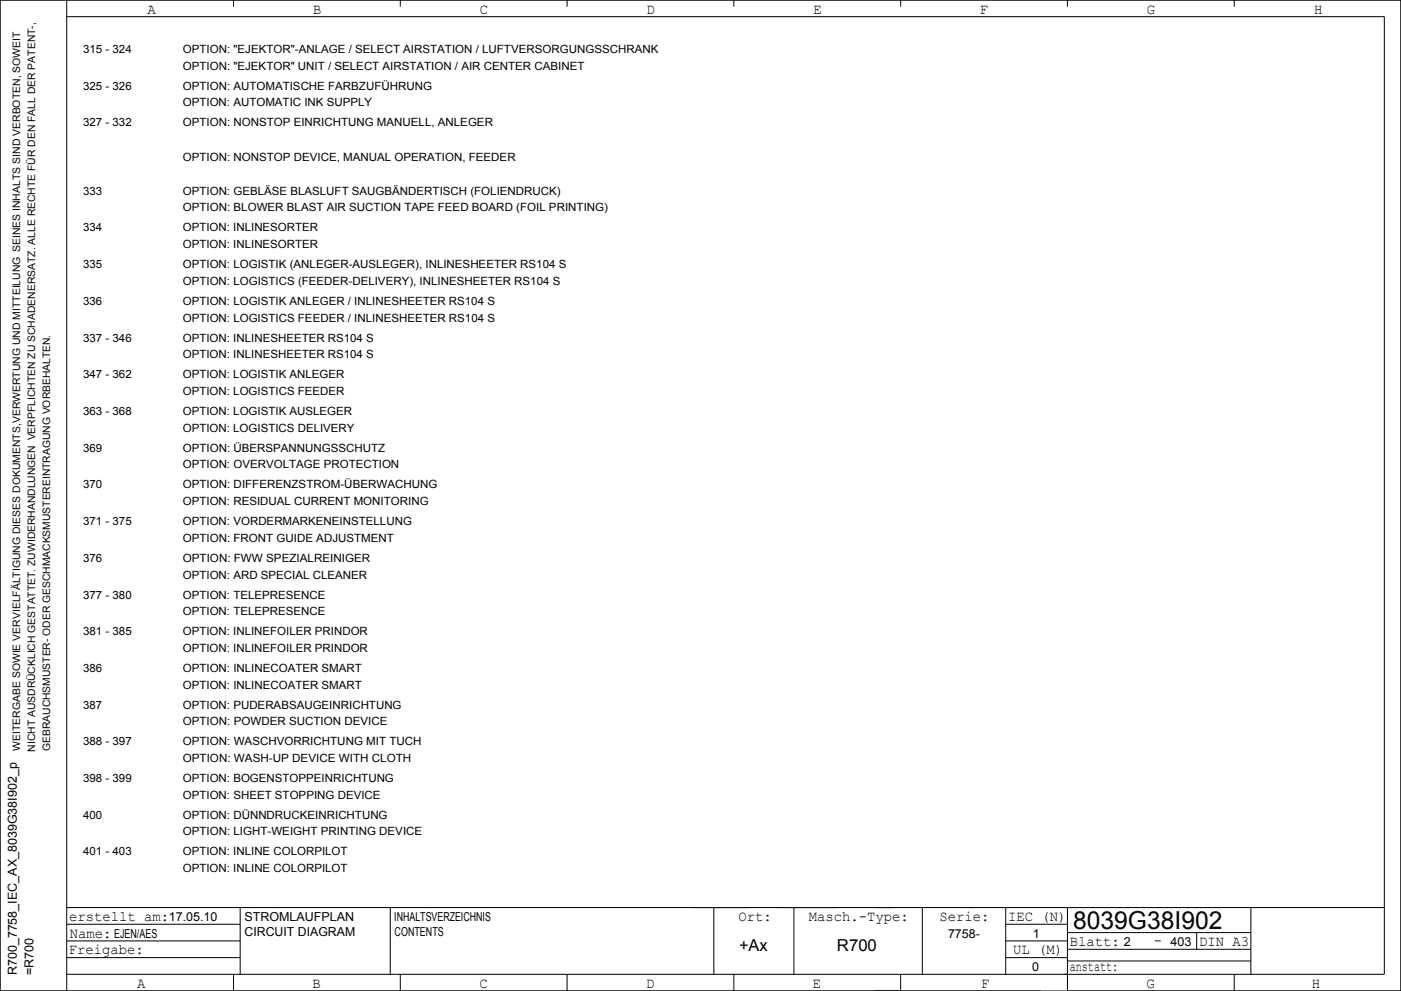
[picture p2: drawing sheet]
<svg xmlns="http://www.w3.org/2000/svg" width="420mm" height="297mm" viewBox="0 0 420 297" stroke-linecap="round" stroke-linejoin="round" font-family="sans-serif">
<defs><g id="words">
<text font-size="7.4" x="321.7" y="278.5">8039G38I902</text>
<g font-size="4.9">
<text x="221.5" y="285">+Ax</text>
<text x="250.9" y="285">R700</text>
</g>
<g font-size="4.4">
<text x="44.3" y="4.2">A</text>
<text x="93.8" y="4.2">B</text>
<text x="143.9" y="4.2">C</text>
<text x="193.9" y="4.2">D</text>
<text x="243.8" y="4.2">E</text>
<text x="293.8" y="4.2">F</text>
<text x="343.8" y="4.2">G</text>
<text x="394" y="4.2">H</text>
<text x="20.7" y="276">erstellt am:</text>
<text x="221.4" y="276">Ort:</text>
<text x="242.5" y="276">Masch.­Type:</text>
<text x="281.6" y="276">Serie:</text>
<text x="302.2" y="276">IEC (N)</text>
<text x="20.9" y="281">Name:</text>
<text x="20.6" y="286">Freigabe:</text>
<text x="303.7" y="286">UL (M)</text>
<text x="320.7" y="283.5">Blatt:</text>
<text x="346" y="283.2">­</text>
<text x="359.5" y="283.5">DIN A3</text>
<text x="320.7" y="291">anstatt:</text>
<text x="41.1" y="296">A</text>
<text x="93.7" y="296">B</text>
<text x="143.7" y="296">C</text>
<text x="193.7" y="296">D</text>
<text x="243.7" y="296">E</text>
<text x="294.1" y="296">F</text>
<text x="343.7" y="296">G</text>
<text x="393.3" y="296">H</text>
</g>
<g font-size="3.7">
<text x="50.6" y="276">17.05.10</text>
<text x="73.3" y="276">STROMLAUFPLAN</text>
<text x="118.2" y="276">INHALTSVERZEICHNIS</text>
<text x="34.2" y="281">EJEN/AES</text>
<text x="73.3" y="280.5">CIRCUIT DIAGRAM</text>
<text x="118.3" y="280.5">CONTENTS</text>
<text x="284.2" y="281">7758­</text>
<text x="309.6" y="281">1</text>
<text x="336.9" y="283.5">2</text>
<text x="350.9" y="283.5">403</text>
<text x="5" y="292.3" transform="rotate(-90 5 292.3)">R700_7758_IEC_AX_8039G38I902_p</text>
<text x="10" y="292.2" transform="rotate(-90 10 292.2)">=R700</text>
<text x="309.4" y="291">0</text>
</g>
<g font-size="3.4">
<text x="24.9" y="15.9">315 ­ 324</text>
<text x="54.8" y="15.9">OPTION: &quot;EJEKTOR&quot;­ANLAGE / SELECT AIRSTATION / LUFTVERSORGUNGSSCHRANK</text>
<text x="54.8" y="20.9">OPTION: &quot;EJEKTOR&quot; UNIT / SELECT AIRSTATION / AIR CENTER CABINET</text>
<text x="24.9" y="26.9">325 ­ 326</text>
<text x="54.8" y="26.9">OPTION: AUTOMATISCHE FARBZUFÜHRUNG</text>
<text x="54.8" y="31.9">OPTION: AUTOMATIC INK SUPPLY</text>
<text x="24.9" y="37.9">327 ­ 332</text>
<text x="54.8" y="37.9">OPTION: NONSTOP EINRICHTUNG MANUELL, ANLEGER</text>
<text x="54.8" y="48.4">OPTION: NONSTOP DEVICE, MANUAL OPERATION, FEEDER</text>
<text x="24.9" y="58.4">333</text>
<text x="54.8" y="58.4">OPTION: GEBLÄSE BLASLUFT SAUGBÄNDERTISCH (FOLIENDRUCK)</text>
<text x="54.8" y="63.4">OPTION: BLOWER BLAST AIR SUCTION TAPE FEED BOARD (FOIL PRINTING)</text>
<text x="24.9" y="69.4">334</text>
<text x="54.8" y="69.4">OPTION: INLINESORTER</text>
<text x="54.8" y="74.4">OPTION: INLINESORTER</text>
<text x="24.9" y="80.4">335</text>
<text x="54.8" y="80.4">OPTION: LOGISTIK (ANLEGER­AUSLEGER), INLINESHEETER RS104 S</text>
<text x="54.8" y="85.4">OPTION: LOGISTICS (FEEDER­DELIVERY), INLINESHEETER RS104 S</text>
<text x="24.9" y="91.4">336</text>
<text x="54.8" y="91.4">OPTION: LOGISTIK ANLEGER / INLINESHEETER RS104 S</text>
<text x="54.8" y="96.4">OPTION: LOGISTICS FEEDER / INLINESHEETER RS104 S</text>
<text x="24.9" y="102.4">337 ­ 346</text>
<text x="54.8" y="102.4">OPTION: INLINESHEETER RS104 S</text>
<text x="54.8" y="107.4">OPTION: INLINESHEETER RS104 S</text>
<text x="24.9" y="113.4">347 ­ 362</text>
<text x="54.8" y="113.4">OPTION: LOGISTIK ANLEGER</text>
<text x="54.8" y="118.4">OPTION: LOGISTICS FEEDER</text>
<text x="24.9" y="124.4">363 ­ 368</text>
<text x="54.8" y="124.4">OPTION: LOGISTIK AUSLEGER</text>
<text x="54.8" y="129.4">OPTION: LOGISTICS DELIVERY</text>
<text x="24.9" y="135.4">369</text>
<text x="54.8" y="135.4">OPTION: ÜBERSPANNUNGSSCHUTZ</text>
<text x="54.8" y="140.4">OPTION: OVERVOLTAGE PROTECTION</text>
<text x="24.9" y="146.4">370</text>
<text x="54.8" y="146.4">OPTION: DIFFERENZSTROM­ÜBERWACHUNG</text>
<text x="54.8" y="151.4">OPTION: RESIDUAL CURRENT MONITORING</text>
<text x="24.9" y="157.4">371 ­ 375</text>
<text x="54.8" y="157.4">OPTION: VORDERMARKENEINSTELLUNG</text>
<text x="54.8" y="162.4">OPTION: FRONT GUIDE ADJUSTMENT</text>
<text x="24.9" y="168.4">376</text>
<text x="54.8" y="168.4">OPTION: FWW SPEZIALREINIGER</text>
<text x="54.8" y="173.4">OPTION: ARD SPECIAL CLEANER</text>
<text x="24.9" y="179.4">377 ­ 380</text>
<text x="54.8" y="179.4">OPTION: TELEPRESENCE</text>
<text x="54.8" y="184.4">OPTION: TELEPRESENCE</text>
<text x="24.9" y="190.4">381 ­ 385</text>
<text x="54.8" y="190.4">OPTION: INLINEFOILER PRINDOR</text>
<text x="54.8" y="195.4">OPTION: INLINEFOILER PRINDOR</text>
<text x="24.9" y="201.4">386</text>
<text x="54.8" y="201.4">OPTION: INLINECOATER SMART</text>
<text x="54.8" y="206.4">OPTION: INLINECOATER SMART</text>
<text x="24.9" y="212.4">387</text>
<text x="54.8" y="212.4">OPTION: PUDERABSAUGEINRICHTUNG</text>
<text x="54.8" y="217.4">OPTION: POWDER SUCTION DEVICE</text>
<text x="24.9" y="223.4">388 ­ 397</text>
<text x="54.8" y="223.4">OPTION: WASCHVORRICHTUNG MIT TUCH</text>
<text x="54.8" y="228.4">OPTION: WASH­UP DEVICE WITH CLOTH</text>
<text x="24.9" y="234.4">398 ­ 399</text>
<text x="54.8" y="234.4">OPTION: BOGENSTOPPEINRICHTUNG</text>
<text x="54.8" y="239.4">OPTION: SHEET STOPPING DEVICE</text>
<text x="24.9" y="245.4">400</text>
<text x="54.8" y="245.4">OPTION: DÜNNDRUCKEINRICHTUNG</text>
<text x="54.8" y="250.4">OPTION: LIGHT­WEIGHT PRINTING DEVICE</text>
<text x="24.9" y="256.4">401 ­ 403</text>
<text x="54.8" y="256.4">OPTION: INLINE COLORPILOT</text>
<text x="54.8" y="261.4">OPTION: INLINE COLORPILOT</text>
</g>
<g font-size="3.1">
<text x="6" y="225" transform="rotate(-90 6 225)">WEITERGABE SOWIE VERVIELFÄLTIGUNG DIESES DOKUMENTS,VERWERTUNG UND MITTEILUNG SEINES INHALTS SIND VERBOTEN, SOWEIT</text>
<text x="10.5" y="225.3" transform="rotate(-90 10.5 225.3)">NICHT AUSDRÜCKLICH GESTATTET. ZUWIDERHANDLUNGEN VERPFLICHTEN ZU SCHADENERSATZ. ALLE RECHTE FÜR DEN FALL DER PATENT­,</text>
<text x="15" y="225.1" transform="rotate(-90 15 225.1)">GEBRAUCHSMUSTER­ ODER GESCHMACKSMUSTEREINTRAGUNG VORBEHALTEN.</text>
</g>
</g></defs>
<g fill="none" stroke="#000" stroke-width=".3">
<path d="M0 0h420v297h-420zM20 0v297M20 5h395v287h-395M70 0v2M120 0v2M170 0v2M220 0v2M270 0v2M320 0v2M370 0v2M20 277h52M20 272h395"/>
<path d="M72 272v20M117 272v20M214 272v20M238 272v20M276.5 272v20M301.5 272v20M301.5 277h18.5M320 272v25h100v-297h-420v297h312M320 279.5h55M358.7 279.5v5M375 272v20M20 287h52"/>
<path d="M20 282h52M70 292v5M120 292v5M170 292v5M220 292v5M270 292v5M301.5 287h18.5M301.5 282h18.5M320 284.5h55M320 288h55M370 292v5"/>
</g>
<use href="#words"/>
</svg>
